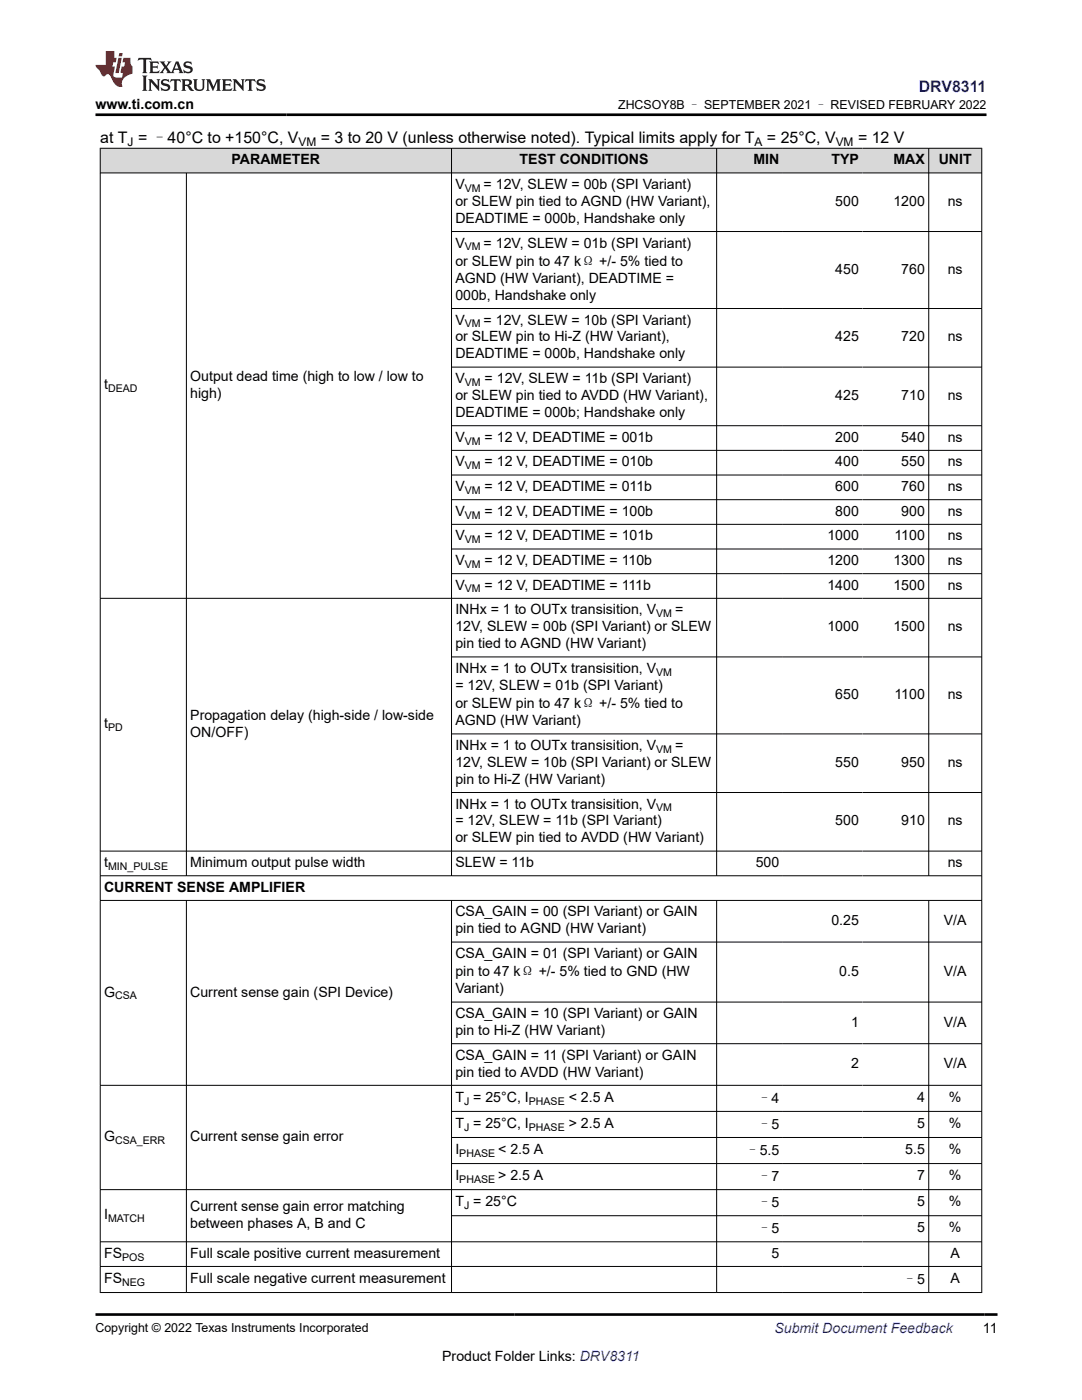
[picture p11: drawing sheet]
<svg xmlns="http://www.w3.org/2000/svg" width="216mm" height="279mm" viewBox="0 0 216 279" stroke-linecap="round" stroke-linejoin="round" font-family="sans-serif">
<defs><g id="words">
<text font-size="3.2" fill="#00f" x="183.3" y="18.3">DRV8311</text>
<g font-size="3.2">
<text x="20" y="28.4">at T = –40°C to +150°C, V</text>
<text x="64" y="28.4">= 3 to 20 V (unless otherwise noted). Typical limits apply for T</text>
<text x="153" y="28.4">= 25°C, V</text>
<text x="171.2" y="28.4">= 12 V</text>
</g>
<g font-size="2.8">
<text x="19" y="21.7">www.ti.com.cn</text>
<text x="46.2" y="32.8">PARAMETER</text>
<text x="103.7" y="32.8">TEST CONDITIONS</text>
<text x="150.3" y="32.8">MIN</text>
<text x="165.9" y="32.8">TYP</text>
<text x="178.3" y="32.8">MAX</text>
<text x="187.3" y="32.8">UNIT</text>
<text x="90.9" y="37.7">V</text>
<text x="90.9" y="41.1">or SLEW pin tied to AGND (HW Variant),</text>
<text x="96.5" y="37.7">= 12V, SLEW = 00b (SPI Variant)</text>
<text x="166.7" y="41.1">500</text>
<text x="178.3" y="41.1">1200</text>
<text x="189.1" y="41.1">ns</text>
<text x="90.9" y="44.5">DEADTIME = 000b, Handshake only</text>
<text x="90.9" y="49.4">V</text>
<text x="90.9" y="53.1">or SLEW pin to 47 kΩ +/- 5% tied to</text>
<text x="96.5" y="49.4">= 12V, SLEW = 01b (SPI Variant)</text>
<text x="90.9" y="56.5">AGND (HW Variant), DEADTIME =</text>
<text x="90.9" y="59.8">000b, Handshake only</text>
<text x="166.7" y="54.6">450</text>
<text x="179.8" y="54.6">760</text>
<text x="189.1" y="54.6">ns</text>
<text x="90.9" y="64.8">V</text>
<text x="96.5" y="64.8">= 12V, SLEW = 10b (SPI Variant)</text>
<text x="90.9" y="68.1">or SLEW pin to Hi-Z (HW Variant),</text>
<text x="90.9" y="71.5">DEADTIME = 000b, Handshake only</text>
<text x="166.7" y="68.1">425</text>
<text x="179.8" y="68.1">720</text>
<text x="189.1" y="68.1">ns</text>
<text x="20.8" y="77.7">t</text>
<text x="38" y="76">Output dead time (high to low / low to</text>
<text x="90.9" y="76.5">V</text>
<text x="96.7" y="76.5">= 12V, SLEW = 11b (SPI Variant)</text>
<text x="38" y="79.4">high)</text>
<text x="90.9" y="79.8">or SLEW pin tied to AVDD (HW Variant),</text>
<text x="90.9" y="83.2">DEADTIME = 000b; Handshake only</text>
<text x="166.7" y="79.8">425</text>
<text x="179.8" y="79.8">710</text>
<text x="189.1" y="79.8">ns</text>
<text x="90.9" y="88.2">V</text>
<text x="96.7" y="88.2">= 12 V, DEADTIME = 001b</text>
<text x="166.7" y="88.2">200</text>
<text x="179.8" y="88.2">540</text>
<text x="189.1" y="88.2">ns</text>
<text x="90.9" y="93.1">V</text>
<text x="96.7" y="93.1">= 12 V, DEADTIME = 010b</text>
<text x="166.7" y="93.1">400</text>
<text x="179.8" y="93.1">550</text>
<text x="189.1" y="93.1">ns</text>
<text x="90.9" y="98">V</text>
<text x="96.7" y="98">= 12 V, DEADTIME = 011b</text>
<text x="166.7" y="98">600</text>
<text x="179.8" y="98">760</text>
<text x="189.1" y="98">ns</text>
<text x="90.9" y="102.9">V</text>
<text x="90.9" y="107.8">V</text>
<text x="96.7" y="102.9">= 12 V, DEADTIME = 100b</text>
<text x="96.7" y="107.8">= 12 V, DEADTIME = 101b</text>
<text x="165.1" y="107.8">1000</text>
<text x="166.7" y="102.9">800</text>
<text x="178.5" y="107.8">1100</text>
<text x="179.8" y="102.9">900</text>
<text x="189.1" y="102.9">ns</text>
<text x="189.1" y="107.8">ns</text>
<text x="90.9" y="112.8">V</text>
<text x="96.7" y="112.8">= 12 V, DEADTIME = 110b</text>
<text x="165.1" y="112.8">1200</text>
<text x="178.3" y="112.8">1300</text>
<text x="189.1" y="112.8">ns</text>
<text x="90.9" y="117.7">V</text>
<text x="96.7" y="117.7">= 12 V, DEADTIME = 111b</text>
<text x="165.1" y="117.7">1400</text>
<text x="178.3" y="117.7">1500</text>
<text x="189.1" y="117.7">ns</text>
<text x="90.9" y="126">12V, SLEW = 00b (SPI Variant) or SLEW</text>
<text x="90.9" y="122.6">INHx = 1 to OUTx transisition, V</text>
<text x="134.7" y="122.6">=</text>
<text x="165.1" y="126">1000</text>
<text x="178.3" y="126">1500</text>
<text x="189.1" y="126">ns</text>
<text x="90.9" y="129.4">pin tied to AGND (HW Variant)</text>
<text x="90.9" y="137.7">= 12V, SLEW = 01b (SPI Variant)</text>
<text x="90.9" y="134.3">INHx = 1 to OUTx transisition, V</text>
<text x="38" y="143.7">Propagation delay (high-side / low-side</text>
<text x="90.9" y="141.4">or SLEW pin to 47 kΩ +/- 5% tied to</text>
<text x="166.7" y="139.5">650</text>
<text x="178.5" y="139.5">1100</text>
<text x="189.1" y="139.5">ns</text>
<text x="20.8" y="145.4">t</text>
<text x="38" y="147.1">ON/OFF)</text>
<text x="90.9" y="149.7">INHx = 1 to OUTx transisition, V</text>
<text x="90.9" y="144.7">AGND (HW Variant)</text>
<text x="134.7" y="149.7">=</text>
<text x="90.9" y="153">12V, SLEW = 10b (SPI Variant) or SLEW</text>
<text x="166.7" y="153">550</text>
<text x="179.8" y="153">950</text>
<text x="189.1" y="153">ns</text>
<text x="90.9" y="156.4">pin to Hi-Z (HW Variant)</text>
<text x="90.9" y="161.4">INHx = 1 to OUTx transisition, V</text>
<text x="90.9" y="164.7">= 12V, SLEW = 11b (SPI Variant)</text>
<text x="166.7" y="164.7">500</text>
<text x="179.8" y="164.7">910</text>
<text x="189.1" y="164.7">ns</text>
<text x="20.8" y="173">t</text>
<text x="38" y="173">Minimum output pulse width</text>
<text x="90.9" y="173">SLEW = 11b</text>
<text x="90.9" y="168.1">or SLEW pin tied to AVDD (HW Variant)</text>
<text x="150.8" y="173">500</text>
<text x="189.1" y="173">ns</text>
<text x="20.8" y="178">CURRENT SENSE AMPLIFIER</text>
<text x="90.9" y="182.9">CSA_GAIN = 00 (SPI Variant) or GAIN</text>
<text x="165.9" y="184.6">0.25</text>
<text x="188.3" y="184.6">V/A</text>
<text x="90.9" y="186.3">pin tied to AGND (HW Variant)</text>
<text x="90.9" y="191.2">CSA_GAIN = 01 (SPI Variant) or GAIN</text>
<text x="90.9" y="194.9">pin to 47 kΩ +/- 5% tied to GND (HW</text>
<text x="167.5" y="194.7">0.5</text>
<text x="188.3" y="194.7">V/A</text>
<text x="20.8" y="198.9">G</text>
<text x="38" y="198.9">Current sense gain (SPI Device)</text>
<text x="90.9" y="198.3">Variant)</text>
<text x="90.9" y="203.2">CSA_GAIN = 10 (SPI Variant) or GAIN</text>
<text x="90.9" y="206.6">pin to Hi-Z (HW Variant)</text>
<text x="169.8" y="204.9">1</text>
<text x="188.3" y="204.9">V/A</text>
<text x="90.9" y="211.5">CSA_GAIN = 11 (SPI Variant) or GAIN</text>
<text x="90.9" y="214.9">pin tied to AVDD (HW Variant)</text>
<text x="169.8" y="213.2">2</text>
<text x="188.3" y="213.2">V/A</text>
<text x="90.9" y="219.9">T = 25°C, I</text>
<text x="113.5" y="219.9">&lt; 2.5 A</text>
<text x="151.1" y="220.1">–4</text>
<text x="183" y="219.9">4</text>
<text x="189.4" y="219.9">%</text>
<text x="20.8" y="227.7">G</text>
<text x="38" y="227.7">Current sense gain error</text>
<text x="90.9" y="225.1">T = 25°C, I</text>
<text x="113.5" y="225.1">&gt; 2.5 A</text>
<text x="151.1" y="225.3">–5</text>
<text x="183" y="225.1">5</text>
<text x="189.4" y="225.1">%</text>
<text x="90.9" y="230.3">I</text>
<text x="99.4" y="230.3">&lt; 2.5 A</text>
<text x="148.8" y="230.5">–5.5</text>
<text x="180.6" y="230.3">5.5</text>
<text x="189.4" y="230.3">%</text>
<text x="90.9" y="235.5">I</text>
<text x="99.4" y="235.5">&gt; 2.5 A</text>
<text x="151.1" y="235.7">–7</text>
<text x="183" y="235.5">7</text>
<text x="189.4" y="235.5">%</text>
<text x="20.8" y="243.4">I</text>
<text x="38" y="241.7">Current sense gain error matching</text>
<text x="38" y="245">between phases A, B and C</text>
<text x="90.9" y="240.8">T = 25°C</text>
<text x="151.1" y="240.9">–5</text>
<text x="183" y="240.8">5</text>
<text x="183" y="246">5</text>
<text x="189.4" y="240.8">%</text>
<text x="189.4" y="246">%</text>
<text x="20.8" y="251">FS</text>
<text x="38" y="251">Full scale positive current measurement</text>
<text x="151.1" y="246.1">–5</text>
<text x="153.9" y="251">5</text>
<text x="189.7" y="251">A</text>
<text x="20.8" y="256.1">FS</text>
<text x="38" y="256.1">Full scale negative current measurement</text>
<text x="180.2" y="256.2">–5</text>
<text x="189.7" y="256.1">A</text>
<text x="196.1" y="266.1">11</text>
<text x="88.2" y="271.7">Product Folder Links: DRV8311</text>
</g>
<text font-size="2.8" fill="#00f" x="154.5" y="266.1">Submit Document Feedback</text>
<g font-size="2.5">
<text x="123.3" y="21.8">ZHCSOY8B – SEPTEMBER 2021 – REVISED FEBRUARY 2022</text>
<text x="19" y="265.8">Copyright © 2022 Texas Instruments Incorporated</text>
</g>
<g font-size="2.4">
<text x="25.5" y="29.1">J</text>
<text x="59.6" y="29.1">VM</text>
<text x="150.6" y="29.1">A</text>
<text x="166.7" y="29.1">VM</text>
</g>
<g font-size="2.1">
<text x="92.7" y="38.3">VM</text>
<text x="92.7" y="50">VM</text>
<text x="92.7" y="65.3">VM</text>
<text x="92.7" y="77">VM</text>
<text x="21.6" y="78.3">DEAD</text>
<text x="92.7" y="88.7">VM</text>
<text x="92.7" y="93.6">VM</text>
<text x="92.7" y="98.6">VM</text>
<text x="92.7" y="103.5">VM</text>
<text x="92.7" y="108.4">VM</text>
<text x="92.7" y="113.3">VM</text>
<text x="92.7" y="118.2">VM</text>
<text x="130.9" y="123.2">VM</text>
<text x="130.9" y="134.9">VM</text>
<text x="21.6" y="145.9">PD</text>
<text x="130.9" y="150.2">VM</text>
<text x="130.9" y="161.9">VM</text>
<text x="21.6" y="173.6">MIN_PULSE</text>
<text x="23" y="199.4">CSA</text>
<text x="92.6" y="220.5">J</text>
<text x="105.5" y="220.5">PHASE</text>
<text x="92.6" y="225.7">J</text>
<text x="105.5" y="225.7">PHASE</text>
<text x="23" y="228.3">CSA_ERR</text>
<text x="91.6" y="230.9">PHASE</text>
<text x="91.6" y="236.1">PHASE</text>
<text x="21.6" y="243.9">MATCH</text>
<text x="92.6" y="241.3">J</text>
<text x="24.4" y="251.6">POS</text>
<text x="24.4" y="256.6">NEG</text>
</g>
</g></defs>
<g fill="#d8d8d8">
<path d="M20 29.6h175.9v4.9h-175.9z" fill-rule="evenodd"/>
<path d="M20.1 29.7h69.9v4.7h-69.9z" fill-rule="evenodd"/>
<path d="M90.2 29.7h52.7v4.7h-52.7z" fill-rule="evenodd"/>
<path d="M143.1 29.7h13.1v4.7h-13.1z" fill-rule="evenodd"/>
<path d="M156.2 29.7h15.9v4.7h-15.9z" fill-rule="evenodd"/>
<path d="M172.1 29.7h13.2v4.7h-13.2z" fill-rule="evenodd"/>
<path d="M185.4 29.7h10.4v4.7h-10.4z" fill-rule="evenodd"/>
</g>
<g fill="none" stroke="#000" stroke-width=".2">
<path d="M19.9 29.6h176.1M19.9 34.5h176.1M20 29.5v228.5M37.2 34.5v140.3M90.1 29.5v145.3M143 29.5v145.3M185.3 29.5v145.3M195.9 29.5v228.5M90.1 46.2h105.9M90.1 61.6h105.9M90.1 73.3h105.9M90.1 85h105.9"/>
<path d="M90.1 89.9h105.9M90.1 94.8h105.9M90.1 99.7h105.9M19.9 119.4h176.1M90.1 104.6h105.9M90.1 109.6h105.9M90.1 114.5h105.9M90.1 131.1h105.9M90.1 146.5h105.9M90.1 158.2h105.9M19.9 174.8h176.1M19.9 179.7h176.1"/>
<path d="M37.2 179.7v78.3M90.1 179.7v78.3M143 179.7v78.3M185.3 179.7v78.3M196 169.9h-176.1M90.1 188h105.9M90.1 200h105.9M90.1 208.3h105.9M196 216.6h-176.1M90.1 221.8h105.9M90.1 227h105.9M90.1 232.2h105.9"/>
<path d="M196 237.4h-176.1M19.9 247.8h176.1M19.9 252.7h176.1M19.9 258h176.1M90.1 242.6h105.9"/>
</g>
<path d="M27.7 11.6l-.2 .5 .5-.2h.6v.1v2.2l-.2 .4h1l-.2-.4v-2.2v-.1h.5l.5 .2-.1-.5zM29.8 12.3l.2 .4v1.5l-.2 .4h1.9l.1-.6a1.08 1.08 0 0 1-1.3 .2v-.7h.6l.4 .2v-.7l-.4 .2h-.6v-.5l.2-.2a1 1 0 0 1 1 .3l-.1-.5zM31.8 12.3l1 1.1-1 1.2h.9l-.2-.2 .4-.8 .5 .8-.2 .2h1.6l-.2-.2 .1-.5h1l.1 .5-.1 .2h.9l-.2-.3-.8-2h-.5l-1 2.2-.8-1.1 .9-1.1h-.8l.2 .2-.5 .6-.3-.6 .1-.2zM35.2 12.7l.4 1h-.8zM36.8 12.4a.65 .65 0 0 0-.2 .7 .65 .65 0 0 0 .6 .5l.7 .1 .1 .3a.79 .79 0 0 1-.7 .4 .79 .79 0 0 1-.7-.5l.1 .7 .2-.1a.93 .93 0 0 0 1.1 .1 .93 .93 0 0 0 .4-1 1.46 1.46 0 0 0-1.2-.6l-.1-.3a1.09 1.09 0 0 1 1.2 .2l-.2-.6-.1 .1-.6-.2zM28.4 15.1l.2 .4v2.2l-.2 .4h1l-.2-.4v-2.2l.2-.4zM29.6 15.8l.2 .4v1.5l-.2 .4h.8l-.3-.4v-1.3l1.7 1.8v-2l.2-.4h-.8l.2 .2 .1 1.1-1.2-1.3zM32.3 15.9a.65 .65 0 0 0-.2 .8 .65 .65 0 0 0 .7 .4l.6 .2 .1 .2a.79 .79 0 0 1-.7 .4 .79 .79 0 0 1-.7-.5l.1 .7 .2-.1a.93 .93 0 0 0 1.1 .1 .93 .93 0 0 0 .4-.9 1.46 1.46 0 0 0-1.2-.6l-.1-.4a1.09 1.09 0 0 1 1.2 .2l-.2-.6-.1 .1-.6-.1zM34.1 15.8l-.1 .6a.63 .63 0 0 1 .7-.3l.1 1.6-.3 .4h1l-.2-.4v-1.6a.66 .66 0 0 1 .8 .3l-.1-.6zM36.2 15.8l.2 .4v1.5l-.2 .4h.9l-.2-.2v-.7h.5l.1 .2a.79 .79 0 0 0 1.2 .6l-1-.9a.61 .61 0 0 0 .6-.6 .61 .61 0 0 0-.5-.7zM36.9 16.1h.2a.47 .47 0 0 1 .5 .1 .47 .47 0 0 1 .1 .5l-.2 .1-.6 .1zM38.5 15.8l.2 .2a2.27 2.27 0 0 0 .4 2 1.04 1.04 0 0 0 1.7-.7v-1.3l.2-.2h-.8l.2 .4v1.1a.6 .6 0 0 1-.6 .6 .6 .6 0 0 1-.6-.6v-1.1l.3-.4zM41.1 15.8l.2 .4v1.5l-.2 .4h.7l-.2-.4v-1.4l.9 1.9 .8-1.9v1.4l-.2 .4h1l-.3-.4v-1.5l.3-.4h-.8l-.7 1.5-.7-1.5zM44.3 15.8l.2 .4v1.5l-.2 .4h1.9l.1-.6a1.09 1.09 0 0 1-1.3 .2v-.7h.6l.4 .2v-.6l-.4 .2h-.6v-.6l.2-.1a1.01 1.01 0 0 1 1 .3l-.1-.6zM46.4 15.8l.3 .4v1.5l-.3 .4h.8l-.2-.4v-1.3l1.6 1.8v-2l.2-.4h-.7l.2 .2v1.1l-1.2-1.3zM49 15.8l-.1 .6a.63 .63 0 0 1 .8-.3v1.6l-.3 .4h1l-.2-.4v-1.6a.66 .66 0 0 1 .8 .3l-.1-.6zM51.4 15.9a.65 .65 0 0 0-.2 .8 .65 .65 0 0 0 .6 .4l.6 .2 .2 .2a.79 .79 0 0 1-.8 .4 .79 .79 0 0 1-.6-.5l.1 .7 .2-.1a.93 .93 0 0 0 1 .1 .93 .93 0 0 0 .5-.9 1.46 1.46 0 0 0-1.3-.6l-.1-.4a1.09 1.09 0 0 1 1.3 .2l-.2-.6-.2 .1-.5-.1z" fill="#231f20"/>
<path d="M21.1 10.2v2.8h-2.1l.1 .3 .9 1a.95 .95 0 0 0 .9 .9 .59 .59 0 0 1 .6-.4 .59 .59 0 0 1 .5 .4l.4 .7a1.59 1.59 0 0 0 2.1 1.4 1.61 1.61 0 0 1 1-2.3l1-.3-.1-1.5a1.59 1.59 0 0 1-.4-1.7h-1.4l-.2 .9h.5l-.1 .9h-.5l-.2 1v.2l.4 .1-.2 .9h-.6a.73 .73 0 0 1-1.1-.7l.3-1.5h-.5l.2-.9h.5l.2-.9h-.5v-1.3zM23.6 11.5l-.6 3.1h.7l.6-3.1zM23.8 10.6l-.1 .6h.7l.1-.6z" fill="#ed1c24"/>
<path d="M19 22.9h177.8M19.1 262.3h179.9" fill="none" stroke="#000" stroke-width=".53"/>
<use href="#words"/>
</svg>
